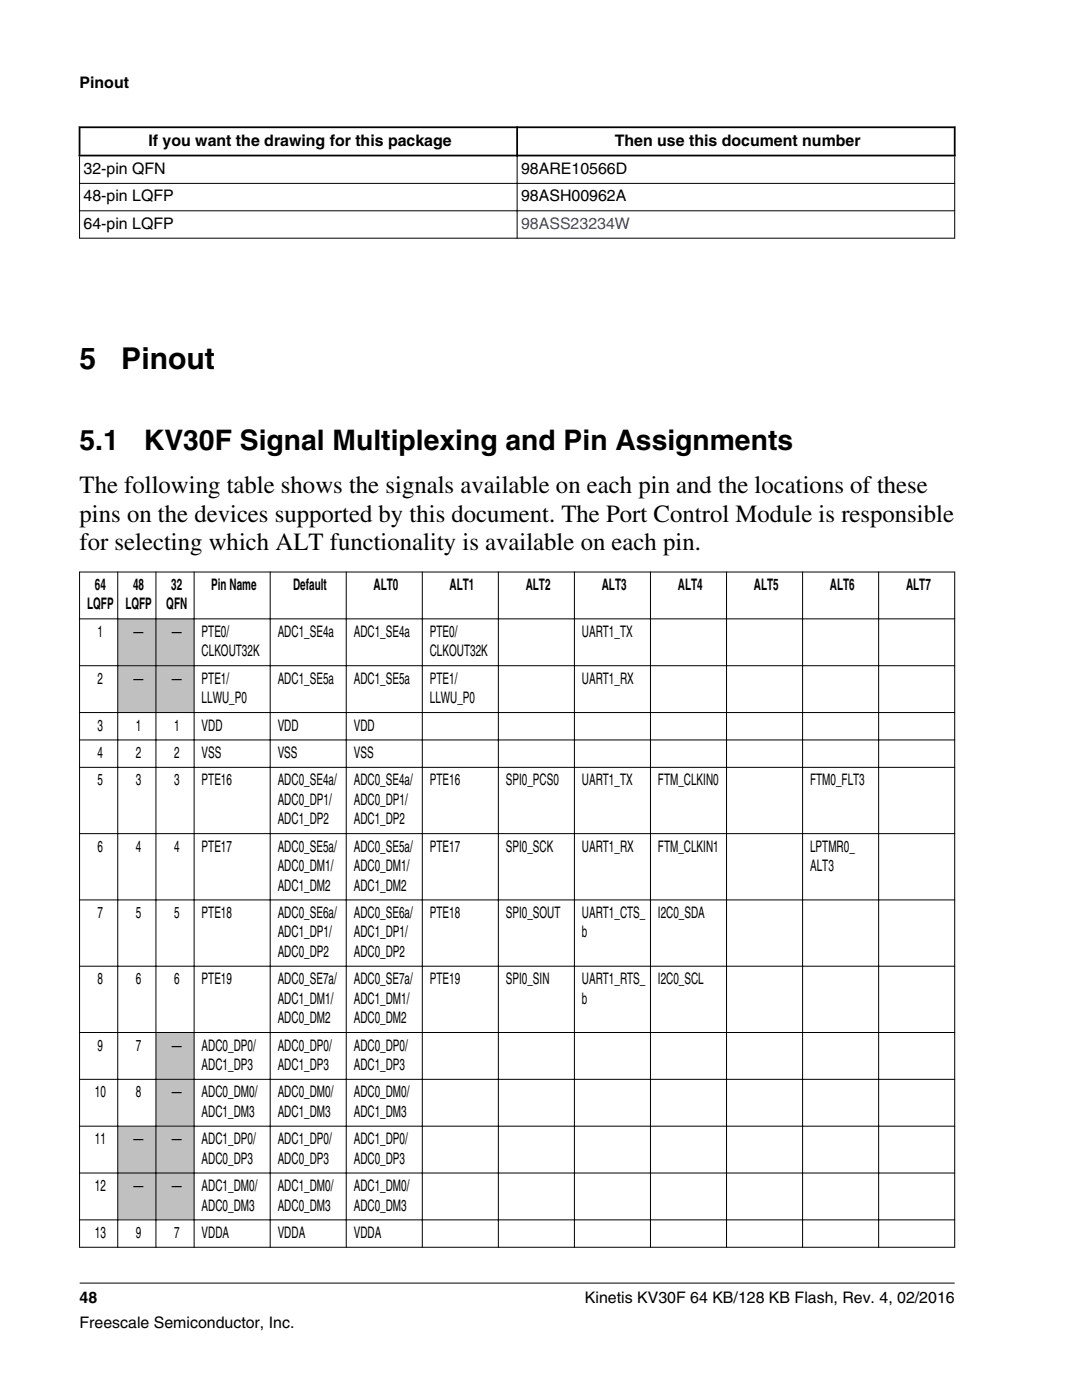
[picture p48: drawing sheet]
<svg xmlns="http://www.w3.org/2000/svg" width="216mm" height="279mm" viewBox="0 0 216 279" stroke-linecap="round" stroke-linejoin="round" font-family="sans-serif">
<defs><g id="words">
<g font-size="6">
<text x="15.9" y="73.7">5</text>
<text x="24.2" y="73.7">Pinout</text>
</g>
<g font-size="5.6">
<text x="15.9" y="89.8">5.1</text>
<text x="28.7" y="89.8">KV30F Signal Multiplexing and Pin Assignments</text>
</g>
<g font-size="4.9">
<text x="15.9" y="98.5">The following table shows the signals available on each pin and the locations of these</text>
<text x="15.9" y="104.1">pins on the devices supported by this document. The Port Control Module is responsible</text>
<text x="15.9" y="109.8">for selecting which ALT functionality is available on each pin.</text>
</g>
<g font-size="3.2">
<text x="15.9" y="17.5">Pinout</text>
<text x="29.6" y="29.1">If you want the drawing for this package</text>
<text x="122.7" y="29.1">Then use this document number</text>
<text x="16.7" y="34.7">32-pin QFN</text>
<text x="104" y="34.7">98ARE10566D</text>
<text x="16.7" y="40.2">48-pin LQFP</text>
<text x="104" y="40.2">98ASH00962A</text>
<text x="16.7" y="45.7">64-pin LQFP</text>
<text x="18.9" y="117.8">64</text>
<text x="26.6" y="117.8">48</text>
<text x="34.2" y="117.8">32</text>
<text x="42.2" y="117.8">Pin Name</text>
<text x="58.5" y="117.8">Default</text>
<text x="74.5" y="117.8">ALT0</text>
<text x="89.7" y="117.8">ALT1</text>
<text x="104.9" y="117.8">ALT2</text>
<text x="120.1" y="117.8">ALT3</text>
<text x="135.3" y="117.8">ALT4</text>
<text x="150.4" y="117.8">ALT5</text>
<text x="165.6" y="117.8">ALT6</text>
<text x="180.8" y="117.8">ALT7</text>
<text x="17.4" y="121.6">LQFP</text>
<text x="25" y="121.6">LQFP</text>
<text x="33.2" y="121.6">QFN</text>
<text x="19.5" y="127.1">1</text>
<text x="26.7" y="127.1">—</text>
<text x="34.3" y="127.1">—</text>
<text x="40.2" y="127.1">PTE0/</text>
<text x="40.2" y="131">CLKOUT32K</text>
<text x="55.4" y="127.1">ADC1_SE4a</text>
<text x="70.6" y="127.1">ADC1_SE4a</text>
<text x="85.8" y="127.1">PTE0/</text>
<text x="85.8" y="131">CLKOUT32K</text>
<text x="116.1" y="127.1">UART1_TX</text>
<text x="19.5" y="136.5">2</text>
<text x="26.7" y="136.5">—</text>
<text x="34.3" y="136.5">—</text>
<text x="40.2" y="136.5">PTE1/</text>
<text x="55.4" y="136.5">ADC1_SE5a</text>
<text x="70.6" y="136.5">ADC1_SE5a</text>
<text x="85.8" y="136.5">PTE1/</text>
<text x="116.1" y="136.5">UART1_RX</text>
<text x="40.2" y="140.3">LLWU_P0</text>
<text x="85.8" y="140.3">LLWU_P0</text>
<text x="19.5" y="145.8">3</text>
<text x="27.1" y="145.8">1</text>
<text x="34.7" y="145.8">1</text>
<text x="40.2" y="145.8">VDD</text>
<text x="55.4" y="145.8">VDD</text>
<text x="70.6" y="145.8">VDD</text>
<text x="19.5" y="151.3">4</text>
<text x="27.1" y="151.3">2</text>
<text x="34.7" y="151.3">2</text>
<text x="40.2" y="151.3">VSS</text>
<text x="55.4" y="151.3">VSS</text>
<text x="70.6" y="151.3">VSS</text>
<text x="19.5" y="156.7">5</text>
<text x="27.1" y="156.7">3</text>
<text x="34.7" y="156.7">3</text>
<text x="40.2" y="156.7">PTE16</text>
<text x="55.4" y="156.7">ADC0_SE4a/</text>
<text x="55.4" y="160.6">ADC0_DP1/</text>
<text x="70.6" y="156.7">ADC0_SE4a/</text>
<text x="70.6" y="160.6">ADC0_DP1/</text>
<text x="85.8" y="156.7">PTE16</text>
<text x="100.9" y="156.7">SPI0_PCS0</text>
<text x="116.1" y="156.7">UART1_TX</text>
<text x="131.3" y="156.7">FTM_CLKIN0</text>
<text x="161.6" y="156.7">FTM0_FLT3</text>
<text x="55.4" y="164.5">ADC1_DP2</text>
<text x="70.6" y="164.5">ADC1_DP2</text>
<text x="19.5" y="170">6</text>
<text x="27.1" y="170">4</text>
<text x="34.7" y="170">4</text>
<text x="40.2" y="170">PTE17</text>
<text x="55.4" y="170">ADC0_SE5a/</text>
<text x="55.4" y="173.9">ADC0_DM1/</text>
<text x="70.6" y="170">ADC0_SE5a/</text>
<text x="70.6" y="173.9">ADC0_DM1/</text>
<text x="85.8" y="170">PTE17</text>
<text x="100.9" y="170">SPI0_SCK</text>
<text x="116.1" y="170">UART1_RX</text>
<text x="131.3" y="170">FTM_CLKIN1</text>
<text x="161.6" y="170">LPTMR0_</text>
<text x="161.6" y="173.9">ALT3</text>
<text x="55.4" y="177.7">ADC1_DM2</text>
<text x="70.6" y="177.7">ADC1_DM2</text>
<text x="19.5" y="183.2">7</text>
<text x="27.1" y="183.2">5</text>
<text x="34.7" y="183.2">5</text>
<text x="40.2" y="183.2">PTE18</text>
<text x="55.4" y="183.2">ADC0_SE6a/</text>
<text x="70.6" y="183.2">ADC0_SE6a/</text>
<text x="85.8" y="183.2">PTE18</text>
<text x="100.9" y="183.2">SPI0_SOUT</text>
<text x="116.1" y="183.2">UART1_CTS_</text>
<text x="131.3" y="183.2">I2C0_SDA</text>
<text x="55.4" y="187.1">ADC1_DP1/</text>
<text x="55.4" y="191">ADC0_DP2</text>
<text x="70.6" y="187.1">ADC1_DP1/</text>
<text x="70.6" y="191">ADC0_DP2</text>
<text x="116.1" y="187.1">b</text>
<text x="19.5" y="196.4">8</text>
<text x="27.1" y="196.4">6</text>
<text x="34.7" y="196.4">6</text>
<text x="40.2" y="196.4">PTE19</text>
<text x="55.4" y="196.4">ADC0_SE7a/</text>
<text x="70.6" y="196.4">ADC0_SE7a/</text>
<text x="85.8" y="196.4">PTE19</text>
<text x="100.9" y="196.4">SPI0_SIN</text>
<text x="116.1" y="196.4">UART1_RTS_</text>
<text x="131.3" y="196.4">I2C0_SCL</text>
<text x="55.4" y="200.3">ADC1_DM1/</text>
<text x="70.6" y="200.3">ADC1_DM1/</text>
<text x="116.1" y="200.3">b</text>
<text x="19.5" y="209.7">9</text>
<text x="27.1" y="209.7">7</text>
<text x="34.3" y="209.7">—</text>
<text x="40.2" y="209.7">ADC0_DP0/</text>
<text x="55.4" y="204.2">ADC0_DM2</text>
<text x="55.4" y="209.7">ADC0_DP0/</text>
<text x="70.6" y="204.2">ADC0_DM2</text>
<text x="70.6" y="209.7">ADC0_DP0/</text>
<text x="40.2" y="213.5">ADC1_DP3</text>
<text x="55.4" y="213.5">ADC1_DP3</text>
<text x="70.6" y="213.5">ADC1_DP3</text>
<text x="18.9" y="219">10</text>
<text x="27.1" y="219">8</text>
<text x="34.3" y="219">—</text>
<text x="40.2" y="219">ADC0_DM0/</text>
<text x="55.4" y="219">ADC0_DM0/</text>
<text x="70.6" y="219">ADC0_DM0/</text>
<text x="40.2" y="222.9">ADC1_DM3</text>
<text x="55.4" y="222.9">ADC1_DM3</text>
<text x="70.6" y="222.9">ADC1_DM3</text>
<text x="18.9" y="228.4">11</text>
<text x="26.7" y="228.4">—</text>
<text x="34.3" y="228.4">—</text>
<text x="40.2" y="228.4">ADC1_DP0/</text>
<text x="40.2" y="232.2">ADC0_DP3</text>
<text x="55.4" y="228.4">ADC1_DP0/</text>
<text x="55.4" y="232.2">ADC0_DP3</text>
<text x="70.6" y="228.4">ADC1_DP0/</text>
<text x="70.6" y="232.2">ADC0_DP3</text>
<text x="18.9" y="237.7">12</text>
<text x="26.7" y="237.7">—</text>
<text x="34.3" y="237.7">—</text>
<text x="40.2" y="237.7">ADC1_DM0/</text>
<text x="55.4" y="237.7">ADC1_DM0/</text>
<text x="70.6" y="237.7">ADC1_DM0/</text>
<text x="40.2" y="241.6">ADC0_DM3</text>
<text x="55.4" y="241.6">ADC0_DM3</text>
<text x="70.6" y="241.6">ADC0_DM3</text>
<text x="18.9" y="247.1">13</text>
<text x="27.1" y="247.1">9</text>
<text x="34.7" y="247.1">7</text>
<text x="40.2" y="247.1">VDDA</text>
<text x="55.4" y="247.1">VDDA</text>
<text x="70.6" y="247.1">VDDA</text>
<text x="15.9" y="260">48</text>
<text x="116.7" y="260">Kinetis KV30F 64 KB/128 KB Flash, Rev. 4, 02/2016</text>
<text x="15.9" y="265">Freescale Semiconductor, Inc.</text>
</g>
<text font-size="3.2" fill="#00f" x="104" y="45.7">98ASS23234W</text>
</g></defs>
<path d="M15.7 25.4h175M15.7 31h175M15.9 25.2v6M103.2 25.2v6M190.5 25.2v6" fill="none" stroke="#000" stroke-width=".35"/>
<path d="M15.8 36.6h174.8M15.9 31.2v16.4M103.2 30.8v16.8M190.5 31.2v16.4M15.8 42.1h174.8M15.8 47.5h174.8" fill="none" stroke="#000" stroke-width=".2"/>
<path d="M15.9 114.2h174.6v134.7h-174.6z" fill-rule="evenodd" fill="#fff"/>
<g fill="#c0c0c0">
<path d="M23.6 123.6h7.4v9.2h-7.4z" fill-rule="evenodd"/>
<path d="M31.2 123.6h7.4v9.2h-7.4z" fill-rule="evenodd"/>
<path d="M23.6 132.9h7.4v9.2h-7.4z" fill-rule="evenodd"/>
<path d="M31.2 132.9h7.4v9.2h-7.4z" fill-rule="evenodd"/>
<path d="M31.2 206.1h7.4v9.2h-7.4z" fill-rule="evenodd"/>
<path d="M31.2 215.5h7.4v9.2h-7.4z" fill-rule="evenodd"/>
<path d="M23.6 224.8h7.4v9.2h-7.4z" fill-rule="evenodd"/>
<path d="M31.2 224.8h7.4v9.2h-7.4z" fill-rule="evenodd"/>
<path d="M23.6 234.2h7.4v9.2h-7.4z" fill-rule="evenodd"/>
<path d="M31.2 234.2h7.4v9.2h-7.4z" fill-rule="evenodd"/>
</g>
<g fill="none" stroke="#000" stroke-width=".2">
<path d="M15.8 114.2h174.8M15.9 114.1v134.9M23.5 114.1v134.9M31.1 114.1v134.9M38.7 114.1v134.9M53.9 114.1v134.9M69.1 114.1v134.9M84.3 114.1v134.9M99.4 114.1v134.9M114.6 114.1v134.9M129.8 114.1v134.9M145 114.1v134.9"/>
<path d="M160.1 114.1v134.9M175.3 114.1v134.9M190.5 114.1v134.9M15.8 123.5h174.8M15.8 132.9h174.8M15.8 142.2h174.8M15.8 147.7h174.8M15.8 153.1h174.8M15.8 166.4h174.8M15.8 179.6h174.8M15.8 192.8h174.8M15.8 206.1h174.8"/>
<path d="M15.8 215.4h174.8M15.8 224.8h174.8M15.8 234.1h174.8M15.8 243.5h174.8M15.8 248.9h174.8M15.9 256.1h174.6"/>
</g>
<use href="#words"/>
</svg>
